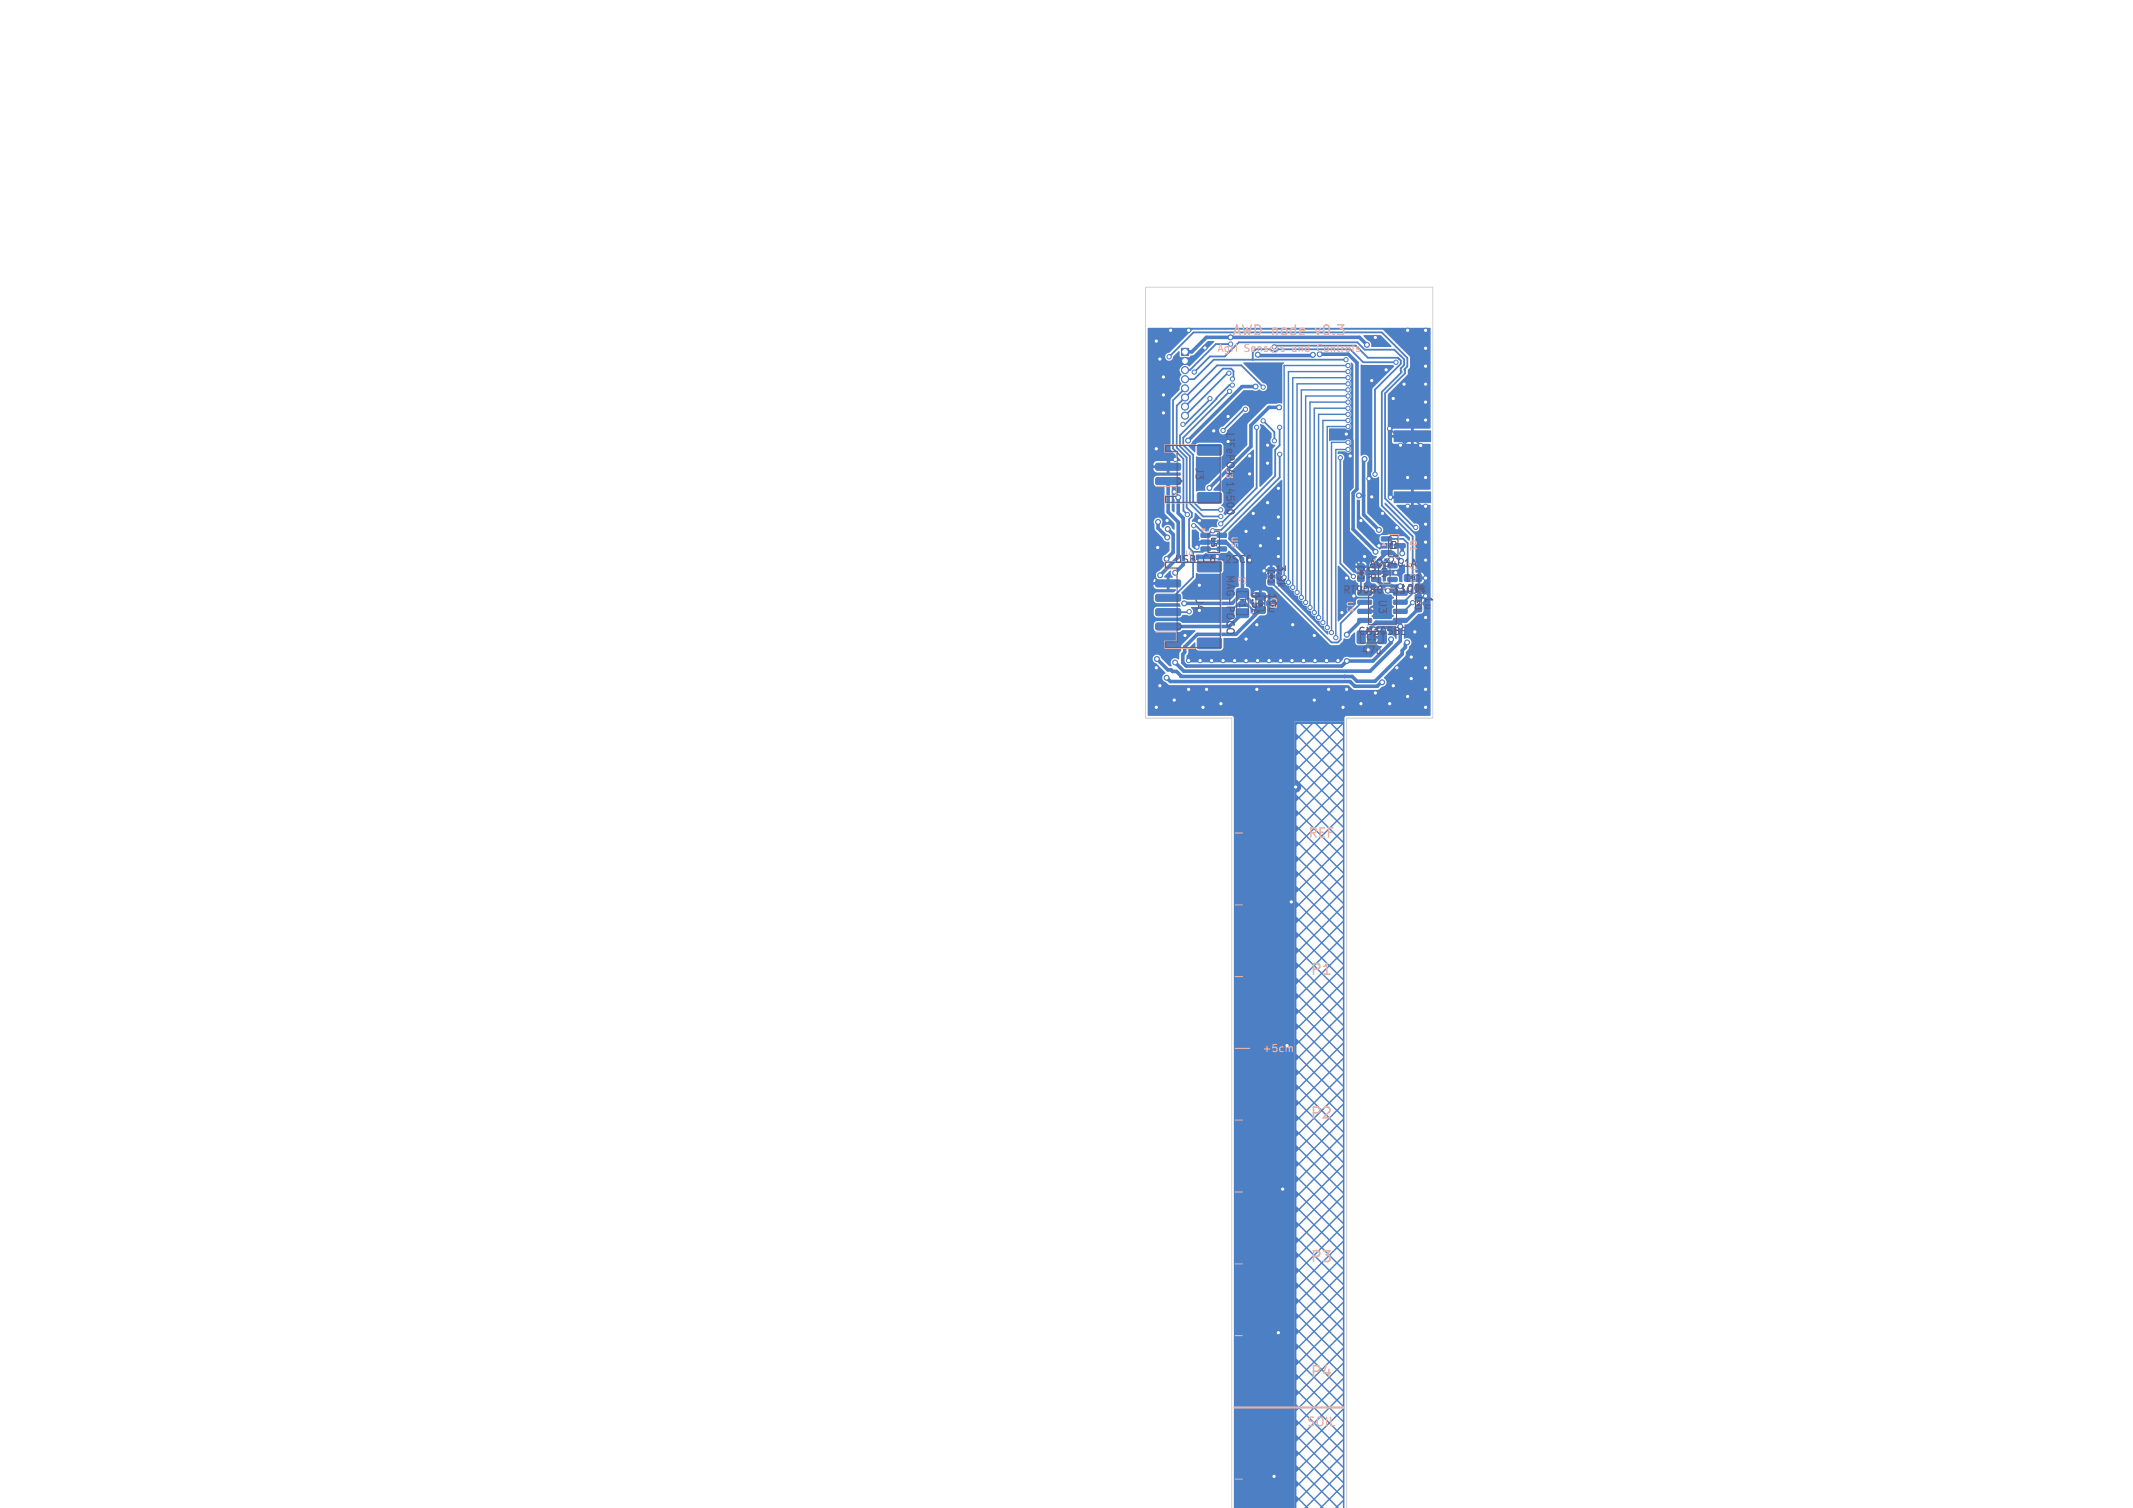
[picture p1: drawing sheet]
<svg xmlns="http://www.w3.org/2000/svg" width="297mm" height="210mm" viewBox="0 0 297 210" stroke-linecap="round" stroke-linejoin="round" font-family="sans-serif">
<defs><g id="words">
<g font-size="2.1" fill="#e8b2a7">
<text x="182.4" y="136.1">P1</text>
<text x="182.4" y="156.1">P2</text>
<text x="182.4" y="176.1">P3</text>
<text x="182.4" y="192.1">P4</text>
</g>
<text font-size="1.9" fill="#fff" x="171.5" y="47">AWD node</text>
<text font-size="1.9" fill="#e8b2a7" x="183.5" y="47">v0.3</text>
<text font-size="1.8" fill="#e8b2a7" x="182" y="116.9">REF</text>
<text font-size="1.7" fill="#e8b2a7" x="181.9" y="198.9">SOIL</text>
<g font-size="1.4" fill="#fff">
<text x="169.4" y="49.2">Agri</text>
<text x="173.3" y="49.2">Sensors</text>
<text x="183.9" y="49.2">Controls</text>
<text x="170.6" y="60.1" transform="rotate(90 170.6 60.1)">LiFePO4</text>
<text x="163.4" y="78.6">USBLC6-2SC6</text>
<text x="166.3" y="83.3" transform="rotate(90 166.3 83.3)">J4</text>
<text x="177.7" y="78.5" transform="rotate(90 177.7 78.5)">3.9k</text>
<text x="186.9" y="82.9">RT9080-33GJ5</text>
<text x="190.6" y="79.1">AO3401A</text>
<text x="194.8" y="82.7">100k</text>
<text x="198.2" y="82.9" transform="rotate(90 198.2 82.9)">1u</text>
<text x="189.5" y="91.3">47u</text>
<text x="175.7" y="146.7">+5cm</text>
</g>
<text font-size="1.4" fill="#e8b2a7" x="180.1" y="49.2">and</text>
<g font-size="1.4" fill="#585d84">
<text x="166.3" y="65" transform="rotate(90 166.3 65)">J3</text>
<text x="170.6" y="67.1" transform="rotate(90 170.6 67.1)">14500</text>
<text x="170.6" y="80" transform="rotate(90 170.6 80)">MAG-POGO</text>
<text x="174.1" y="82.3" transform="rotate(90 174.1 82.3)">0.5A</text>
<text x="176.5" y="82.5" transform="rotate(90 176.5 82.5)">10u</text>
<text x="190.2" y="78.6" transform="rotate(90 190.2 78.6)">0R</text>
<text x="191.8" y="83.4" transform="rotate(90 191.8 83.4)">U3</text>
<text x="189" y="88.6">CN3058E</text>
</g>
<g font-size="1.1" fill="#585d84">
<text x="170.6" y="65.2" transform="rotate(90 170.6 65.2)">J3</text>
<text x="164.7" y="77.7">J4</text>
<text x="172.4" y="83.2" transform="rotate(90 172.4 83.2)">F1</text>
<text x="176.7" y="83.1" transform="rotate(90 176.7 83.1)">C8</text>
<text x="195.9" y="79.5">R1</text>
<text x="190.1" y="89.3">C1</text>
</g>
<g font-size="1.1" fill="#e8b2a7">
<text x="171.3" y="74.6" transform="rotate(90 171.3 74.6)">U5</text>
<text x="196.2" y="75.1" transform="rotate(90 196.2 75.1)">Q1</text>
<text x="172.2" y="81.5">F1</text>
<text x="187.4" y="83.6" transform="rotate(90 187.4 83.6)">U3</text>
</g>
<g font-size="1" fill="#585d84">
<text x="168.5" y="74.7" transform="rotate(90 168.5 74.7)">U5</text>
<text x="193.5" y="75.2" transform="rotate(90 193.5 75.2)">Q1</text>
<text x="192.2" y="78.9" transform="rotate(90 192.2 78.9)">U4</text>
</g>
<text font-size=".7" fill="#585d84" x="175.1" y="83.4" transform="rotate(90 175.1 83.4)">C8</text>
<g font-size=".6" fill="#585d84">
<text x="176.7" y="79.8" transform="rotate(90 176.7 79.8)">R9</text>
<text x="189.2" y="79.3" transform="rotate(90 189.2 79.3)">R8</text>
<text x="196.3" y="80.8">R1</text>
<text x="197.2" y="83.6" transform="rotate(90 197.2 83.6)">C9</text>
</g>
</g></defs>
<g fill="#4d7fc4" stroke="#4d7fc4" stroke-width=".14">
<path d="M194.1 68.5h5.1v1.5h-5.1z"/>
<path d="M194.1 60h5.1v1.5h-5.1z"/>
<path d="M164.5 48.5h1v1h-1z"/>
<path d="M174.9 84.5h1.2l.1 .2v.6l-.2 .2-1.1-.1-.1-.2z"/>
<path d="M174.9 82.6h1.2l.1 .2v.6l-.2 .2-1.1-.1-.1-.2z"/>
<path d="M189.1 83.6h1.8l.1 .5-.1 .1h-1.8v-.2z"/>
<path d="M189.1 84.9l1.8-.1 .1 .5-.1 .1h-1.8v-.1z"/>
<path d="M189.1 86.1h1.8l.1 .5-.1 .1h-1.8v-.1z"/>
<path d="M194 86.1h1.9v.5l-.1 .1h-1.7l-.1-.1z"/>
<path d="M194 84.9l1.9-.1v.5l-.1 .1h-1.7l-.1-.1z"/>
<path d="M194 83.6h1.9v.5l-.1 .1h-1.7l-.1-.2z"/>
<path d="M191.3 82.9h2.4v3.3h-2.4z"/>
<path d="M172.2 84.8h1.5l.2 .2v.9l-.3 .1h-1.3l-.2-.2z"/>
<path d="M172.2 82h1.5l.2 .2v.9l-.3 .1h-1.3l-.2-.2z"/>
<path d="M161 86.8h.2h3l.2 .2v.6l-.2 .2-3.1-.1-.2-.2z"/>
<path d="M161 84.8h.2h3l.2 .2v.6l-.2 .2-3.1-.1-.2-.2z"/>
<path d="M161 82.8h.2h3l.2 .2v.6l-.2 .2-3.1-.1-.2-.2z"/>
<path d="M161 80.8h.2h3l.2 .2v.6l-.2 .2-3.1-.1-.2-.2z"/>
<path d="M166.8 88.9h.2h2.9l.2 .2v1.1l-.2 .2-3-.1-.2-.2z"/>
<path d="M166.8 78.2h.2h2.9l.2 .2v1.1l-.2 .2-3-.1-.2-.2z"/>
<path d="M161 66.6l.2-.1h3l.2 .3v.5l-.2 .2h-3.1l-.2-.2z"/>
<path d="M161 64.6l.2-.1h3l.2 .3v.5l-.2 .2h-3.1l-.2-.2z"/>
<path d="M166.8 68.7l.2-.1h2.9l.2 .3v1l-.2 .2h-3l-.2-.2z"/>
<path d="M166.8 62l.2-.1h2.9l.2 .3v1l-.2 .2h-3l-.2-.2z"/>
<path d="M195.6 80.1h.7v.8h-.7z"/>
<path d="M197.2 80.1h.7v.8h-.7z"/>
<path d="M189.1 80.2h.8v.7h-.8z"/>
<path d="M189.1 78.6h.8v.7h-.8z"/>
<path d="M192.4 74.8h1.3l.1 .5-.1 .1-1.3-.1-.1-.1z"/>
<path d="M192.4 76.7h1.3l.1 .5-.1 .1-1.3-.1-.1-.1z"/>
<path d="M194.2 75.7h1.4l.1 .5-.2 .1h-1.2l-.1-.1z"/>
<path d="M176.6 80.7h.8v.7h-.8z"/>
<path d="M176.6 79.1h.8v.7h-.8z"/>
<path d="M191 79.5h1.2l.1 .5-.2 .1-1.1-.1v-.1z"/>
<path d="M191 80.4h1.2l.1 .5-.2 .1h-1.1v-.1z"/>
<path d="M193.3 80.4h1.2v.5l-.1 .1h-1.1l-.1-.1z"/>
<path d="M197.1 84.4h.8v.8h-.8z"/>
<path d="M197.1 82.8h.8v.8h-.8z"/>
<path d="M167.2 74.3h1.2l.1 .5-.1 .1-1.1-.1-.1-.1z"/>
<path d="M167.2 75.2h1.2l.1 .5-.1 .1h-1.1l-.1-.1z"/>
<path d="M167.2 76.2h1.2l.1 .5-.1 .1-1.1-.1-.1-.1z"/>
<path d="M169.5 76.2h1.2l.1 .5-.1 .1-1.1-.1-.1-.1z"/>
<path d="M169.5 75.2h1.2l.1 .5-.1 .1h-1.1l-.1-.1z"/>
<path d="M169.5 74.3h1.2l.1 .5-.1 .1-1.1-.1-.1-.1z"/>
<path d="M189 87.9h.9l.2 .1v1.4l-.2 .2-.7 .1-.2-.2z"/>
<path d="M192 87.9h.8l.2 .1 .1 1.4-.2 .2-.7 .1-.3-.2z"/>
<circle cx="165" cy="50.3" r=".5"/>
<circle cx="165" cy="51.5" r=".5"/>
<circle cx="165" cy="52.8" r=".5"/>
<circle cx="165" cy="54.1" r=".5"/>
<circle cx="165" cy="55.4" r=".5"/>
<circle cx="165" cy="56.6" r=".5"/>
<circle cx="165" cy="57.9" r=".5"/>
<circle cx="161.5" cy="80.1" r=".35"/>
<circle cx="195.2" cy="77.1" r=".35"/>
<circle cx="195.9" cy="89.5" r=".35"/>
<circle cx="161.1" cy="91.8" r=".35"/>
<circle cx="194" cy="55.5" r=".3"/>
<circle cx="196" cy="46" r=".3"/>
<circle cx="161.5" cy="95.5" r=".3"/>
<circle cx="179.9" cy="92" r=".3"/>
<circle cx="198.5" cy="70.5" r=".3"/>
<circle cx="177.4" cy="205.6" r=".3"/>
<circle cx="194" cy="95.5" r=".3"/>
<circle cx="167.8" cy="48.4" r=".3"/>
<circle cx="187.5" cy="60.4" r=".3"/>
<circle cx="178.6" cy="165.6" r=".3"/>
<circle cx="198.5" cy="80.5" r=".3"/>
<circle cx="175.5" cy="76" r=".3"/>
<circle cx="193.5" cy="98" r=".3"/>
<circle cx="197.8" cy="62" r=".3"/>
<circle cx="174.5" cy="71.5" r=".3"/>
<circle cx="168.7" cy="92" r=".3"/>
<circle cx="198.5" cy="48.5" r=".3"/>
<circle cx="167.5" cy="98.5" r=".3"/>
<circle cx="178" cy="75" r=".3"/>
<circle cx="198.5" cy="98.5" r=".3"/>
<circle cx="163.5" cy="68.5" r=".3"/>
<circle cx="183" cy="88.5" r=".3"/>
<circle cx="192.5" cy="71.5" r=".3"/>
<circle cx="188" cy="63.5" r=".3"/>
<circle cx="165" cy="88.5" r=".3"/>
<circle cx="178.3" cy="92" r=".3"/>
<circle cx="198.5" cy="75.5" r=".3"/>
<circle cx="187.5" cy="96" r=".3"/>
<circle cx="180.4" cy="109.6" r=".3"/>
<circle cx="187" cy="98.5" r=".3"/>
<circle cx="167.1" cy="92" r=".3"/>
<circle cx="163.7" cy="64" r=".3"/>
<circle cx="175" cy="96" r=".3"/>
<circle cx="174" cy="63.5" r=".3"/>
<circle cx="198.5" cy="78" r=".3"/>
<circle cx="186.3" cy="92" r=".3"/>
<circle cx="165.5" cy="46" r=".3"/>
<circle cx="163.5" cy="97.5" r=".3"/>
<circle cx="196.5" cy="94.5" r=".3"/>
<circle cx="193" cy="51.5" r=".3"/>
<circle cx="185" cy="96" r=".3"/>
<circle cx="195.5" cy="53.5" r=".3"/>
<circle cx="167" cy="81.5" r=".3"/>
<circle cx="178" cy="68" r=".3"/>
<circle cx="175.1" cy="92" r=".3"/>
<circle cx="162" cy="52.5" r=".3"/>
<circle cx="174" cy="66" r=".3"/>
<circle cx="198.5" cy="58.5" r=".3"/>
<circle cx="187.5" cy="80.5" r=".3"/>
<circle cx="161.2" cy="76.3" r=".3"/>
<circle cx="190" cy="77.5" r=".3"/>
<circle cx="183" cy="97.5" r=".3"/>
<circle cx="192" cy="76" r=".3"/>
<circle cx="198.5" cy="53.5" r=".3"/>
<circle cx="168" cy="96" r=".3"/>
<circle cx="198.5" cy="86" r=".3"/>
<circle cx="198.5" cy="96" r=".3"/>
<circle cx="178" cy="77.5" r=".3"/>
<circle cx="171" cy="58" r=".3"/>
<circle cx="165.5" cy="92" r=".3"/>
<circle cx="180" cy="87" r=".3"/>
<circle cx="198.5" cy="66.5" r=".3"/>
<circle cx="196" cy="70.5" r=".3"/>
<circle cx="198.5" cy="56" r=".3"/>
<circle cx="191" cy="53" r=".3"/>
<circle cx="175" cy="87" r=".3"/>
<circle cx="170.3" cy="92" r=".3"/>
<circle cx="166.7" cy="76.2" r=".3"/>
<circle cx="196" cy="66.5" r=".3"/>
<circle cx="173.5" cy="92" r=".3"/>
<circle cx="174" cy="78" r=".3"/>
<circle cx="176.7" cy="92" r=".3"/>
<circle cx="191.5" cy="96.5" r=".3"/>
<circle cx="183.1" cy="92" r=".3"/>
<circle cx="198.5" cy="90" r=".3"/>
<circle cx="191.5" cy="47" r=".3"/>
<circle cx="165.5" cy="96" r=".3"/>
<circle cx="167" cy="72.5" r=".3"/>
<circle cx="179.8" cy="125.6" r=".3"/>
<circle cx="161" cy="47.5" r=".3"/>
<circle cx="196.5" cy="91.5" r=".3"/>
<circle cx="169" cy="60" r=".3"/>
<circle cx="198.5" cy="73" r=".3"/>
<circle cx="171.9" cy="92" r=".3"/>
<circle cx="194.3" cy="79.7" r=".3"/>
<circle cx="196" cy="58.5" r=".3"/>
<circle cx="198.5" cy="51" r=".3"/>
<circle cx="176" cy="79.5" r=".3"/>
<circle cx="170" cy="98" r=".3"/>
<circle cx="161" cy="62.5" r=".3"/>
<circle cx="186.8" cy="85.3" r=".3"/>
<circle cx="161" cy="98.5" r=".3"/>
<circle cx="178" cy="72" r=".3"/>
<circle cx="195" cy="62" r=".3"/>
<circle cx="161.5" cy="50" r=".3"/>
<circle cx="194.5" cy="73.5" r=".3"/>
<circle cx="176.5" cy="64.5" r=".3"/>
<circle cx="178" cy="185.6" r=".3"/>
<circle cx="173.5" cy="74" r=".3"/>
<circle cx="197" cy="88" r=".3"/>
<circle cx="194.5" cy="93" r=".3"/>
<circle cx="173.5" cy="89" r=".3"/>
<circle cx="162" cy="55" r=".3"/>
<circle cx="193.6" cy="69.2" r=".3"/>
<circle cx="193.5" cy="59.7" r=".3"/>
<circle cx="176.5" cy="62" r=".3"/>
<circle cx="161" cy="93" r=".3"/>
<circle cx="167" cy="85" r=".3"/>
<circle cx="181.5" cy="92" r=".3"/>
<circle cx="189.5" cy="72.5" r=".3"/>
<circle cx="198.5" cy="93" r=".3"/>
<circle cx="191" cy="69.2" r=".3"/>
<circle cx="196" cy="97" r=".3"/>
<circle cx="184.7" cy="92" r=".3"/>
<circle cx="190.6" cy="66.7" r=".3"/>
<circle cx="162" cy="57.5" r=".3"/>
<circle cx="162.5" cy="72.5" r=".3"/>
<circle cx="176" cy="73.5" r=".3"/>
<circle cx="198.5" cy="46" r=".3"/>
<circle cx="163" cy="46" r=".3"/>
<circle cx="189.5" cy="98" r=".3"/>
<circle cx="176.5" cy="70" r=".3"/>
<circle cx="163.6" cy="79.8" r=".35"/>
<circle cx="164.1" cy="69.3" r=".35"/>
<circle cx="163.6" cy="92.3" r=".35"/>
<circle cx="195" cy="87.3" r=".35"/>
<circle cx="189.2" cy="69" r=".35"/>
<circle cx="192" cy="73.8" r=".35"/>
<circle cx="190" cy="63.9" r=".35"/>
<circle cx="190.3" cy="48" r=".35"/>
<circle cx="193.7" cy="77.9" r=".35"/>
<circle cx="171.4" cy="47.9" r=".3"/>
<circle cx="194.4" cy="50.5" r=".3"/>
<circle cx="187.4" cy="50.1" r=".3"/>
<circle cx="162.6" cy="73.7" r=".35"/>
<circle cx="192.5" cy="95" r=".35"/>
<circle cx="162.4" cy="94.4" r=".35"/>
<circle cx="183.8" cy="49.3" r=".35"/>
<circle cx="162.4" cy="77.8" r=".35"/>
<circle cx="191.5" cy="76.8" r=".35"/>
<circle cx="182.8" cy="49.4" r=".35"/>
<circle cx="175.1" cy="49.4" r=".35"/>
<circle cx="165.4" cy="61.4" r=".35"/>
<circle cx="174.8" cy="53.8" r=".35"/>
<circle cx="168.4" cy="68" r=".35"/>
<circle cx="178.1" cy="56.7" r=".35"/>
<circle cx="188.4" cy="80.3" r=".3"/>
<circle cx="186.6" cy="63.7" r=".3"/>
<circle cx="168.9" cy="73.9" r=".3"/>
<circle cx="178.2" cy="59.5" r=".3"/>
<circle cx="166.2" cy="73.2" r=".3"/>
<circle cx="165.6" cy="85.2" r=".3"/>
<circle cx="165.3" cy="71.7" r=".3"/>
<circle cx="178.2" cy="63.3" r=".3"/>
<circle cx="177.4" cy="61.4" r=".3"/>
<circle cx="175.9" cy="58.6" r=".3"/>
<circle cx="175.9" cy="53.9" r=".3"/>
<circle cx="191.5" cy="66" r=".3"/>
<circle cx="173.4" cy="57" r=".3"/>
<circle cx="170.3" cy="60" r=".3"/>
<circle cx="175" cy="59.5" r=".3"/>
<circle cx="170" cy="73" r=".3"/>
<circle cx="171.2" cy="54.5" r=".3"/>
<circle cx="170" cy="71" r=".3"/>
<circle cx="171.6" cy="53.6" r=".3"/>
<circle cx="170" cy="71.9" r=".3"/>
<circle cx="171.6" cy="52.8" r=".3"/>
<circle cx="171.1" cy="52" r=".3"/>
<circle cx="187.7" cy="50.9" r=".3"/>
<circle cx="187.7" cy="51.7" r=".3"/>
<circle cx="179.4" cy="81.1" r=".3"/>
<circle cx="187.7" cy="52.6" r=".3"/>
<circle cx="180" cy="81.8" r=".3"/>
<circle cx="187.7" cy="53.4" r=".3"/>
<circle cx="180.6" cy="82.5" r=".3"/>
<circle cx="181.2" cy="83.2" r=".3"/>
<circle cx="187.7" cy="54.3" r=".3"/>
<circle cx="181.8" cy="83.9" r=".3"/>
<circle cx="187.7" cy="55.2" r=".3"/>
<circle cx="182.4" cy="84.6" r=".3"/>
<circle cx="187.7" cy="56" r=".3"/>
<circle cx="187.7" cy="56.9" r=".3"/>
<circle cx="183" cy="85.3" r=".3"/>
<circle cx="183.6" cy="86" r=".3"/>
<circle cx="187.7" cy="57.7" r=".3"/>
<circle cx="184.2" cy="86.7" r=".3"/>
<circle cx="187.7" cy="58.6" r=".3"/>
<circle cx="187.7" cy="59.4" r=".3"/>
<circle cx="184.8" cy="87.4" r=".3"/>
<circle cx="187.7" cy="61.6" r=".3"/>
<circle cx="185.4" cy="88.1" r=".3"/>
<circle cx="187.7" cy="62.6" r=".3"/>
<circle cx="186" cy="88.8" r=".3"/>
<circle cx="162.5" cy="74.8" r=".35"/>
<circle cx="187.5" cy="88.4" r=".35"/>
<circle cx="164.9" cy="84" r=".35"/>
<circle cx="187.5" cy="92.1" r=".35"/>
<circle cx="161.3" cy="72.7" r=".35"/>
<circle cx="193.7" cy="89" r=".35"/>
<circle cx="166.3" cy="51.8" r=".3"/>
<circle cx="197.1" cy="73.4" r=".3"/>
<circle cx="162.8" cy="49.7" r=".3"/>
<circle cx="196.7" cy="83.9" r=".3"/>
<circle cx="164.7" cy="59.1" r=".3"/>
<circle cx="168.5" cy="55.5" r=".3"/>
</g>
<g fill="none" stroke="#4d7fc4" stroke-width=".5">
<path d="M174.8 53.8h-1.8l-7.6 7.6M175.3 49.5h7.4M178.1 56.7h-1.4l-2.5 2.5v3l-5.8 5.8M183.8 49.3h3.9l1.2 1.2v17.6l-.5 .5v5.1l3.1 3.1M190.3 48l-1-1h-21.3l-2 2h-1M161.3 72.7v.9l1.2 1.2M162.6 73.7l.8 .7v2.5l-1 .9M162.7 67v4.3l1.4 1.4v4.9l-2.6 2.5M164.1 69.3v2.2l.7 .7v6.4l-1.2 1.2M170.1 75.5h.6l2.3 2.3v4.8M189.2 69h.7M190 63.9l-.1 .2v7.6l2.1 2.1"/>
<path d="M194.9 76l.3 .3v.8M195.1 78.1l-1.2-1.1h-.8l-1.5 1.4M162.4 94.4l.6 .5h25l.6 .7h3.2l.6-.7 .1 .1M173 85.4l-1.8 1.9h-8.5M173 82.6l2.4 2.4-3.3 3.3h-5.4l-1.7 1.8v.7l-.3 .3v1.2l.5 .5h21.6l.7-.7h3.7l2.5-2.6v-.5M173 82.6l-1.4 1.4h-6.7M187.2 92.4h.1M187.2 94.2h.1M190 86.4h-.5l-2 2M191.6 80.7l1 .9M195 86.4l-.3 .2h-3.1l-2.1 2.2M195 86.4v2.9l-4.2 4.2h-26l-1.2-1.2"/>
<path d="M195.9 89.5l-.2 .2v.4l-.5 .5v.5l-3.7 3.8h-2.6l-.6-.7h-23.9l-.6-.7h-.5l-.2-.2h-.5l-1.5-1.5M197.5 84.8l-1.6 1.6h-.9"/>
</g>
<g fill="none" stroke="#4d7fc4" stroke-width=".25">
<path d="M162.8 49.7l3.4-3.4h26.2l3.6 3.5v1.2l-.4 .4v.6l-2.7 2.8v14.6l4 4h.2M165 54.1l-1.7 1.6v6.8l1.5 1.4v7.2l.5 .6M165.1 50.3l-2.3 2.2v12.3l-.1 .2M166.3 51.8l2.2-2.2h2l2-1.9h16.5l1 1h4.2l1.3 1.3v.8l-.5 .5 .1 .5-2.7 2.8v15.8l4.3 4.3v7.9l-1.3 1.3h-.4M167.8 48.4l-1.8 1.9h-1M168.5 55.5v.1l-3.5 3.5h-.3M169.3 47.9l-3.6 3.6h-.7M171.1 52h-.2l-5.9 5.9M171.2 54.5l-6.4 6.5v1l1.3 1.3v6.6l1.2 1.1h2.7M171.6 53.6h-.4l-6.9 7v1.6l1.4 1.3v6.6l1.8 1.8h2.5M171.6 52.8l.1-.2v-.9l-.3-.4h-1.1l-5.3 5.3M173.4 57h-.1l-3 3"/>
<path d="M174.4 49.1v1M174.4 50.1h.1M175 59.5v8.5l-5 5M175.9 53.9l-3-3h-3.4l-5.6 5.6v5.8l1.3 1.4v7l.8 .7v.5l-.4 .4v4l.5 .6M175.9 58.6l1.5 1.6v1.2M177.6 48.1h11.2l1.7 1.7h4.1l.5 .4v.5l-3.6 3.6v11.7M178 48.6h10l1.8 1.9h4.6M178.2 59.5v2.5l-.6 .6v3.7l-7.6 7.5h-1l-.1 .1M187.4 50.1h-18.4l-2.7 2.7h-1.3M193.5 59.7l2.1 2.1M194.8 50h.1M195 49.5h.1"/>
<path d="M161.2 76.3l-.4 .3v3.9l.8 .8h1.1M162.8 64h.9M166.1 76.9v3.5l-2.9 2.9h-.5M167.9 75.5h-.5l-.7 .7M170.1 76.5h-2.2l-.4 .4h-1.4M177 79.4l-1.5 1.5v2.2l1.1 1v7.9M178.2 63.3v3.2l-8.1 8.1h-2.2l-1.4-1.4h-.3M186.6 63.7v14.8l1.8 1.8M187.5 60.5l.9 .8v6.6l-.6 .5v8.9l2.5 2.5M190.6 79.8v1.2l1.5 1.5M190.6 66.7l.4 .3v2.2M191.6 79.8h2.7"/>
<path d="M193.1 75.1h2.3l.6 .6v4.7l-.1 .1M193.6 69.2l3.1 .1M193.8 69.2h.1M196.7 69.3l1.1 1.1v9.9l-.2 .2v2.7h-.1M197.8 62l-1.1-1.1v-.1l-2.9 2.8v5.7M165.6 85.2l-2.9 .1M177 81.1l8.4 8.4h.9l.4-.4v-2.3l2.9-2.9h.4M188.9 83.2l-2.1 2.1M189.5 80.6v1.5M192.5 88.8l-1.3 1.2h-2.9l-2 2h-20.8M192.5 82.5v2h-1.5l-.7 .6h-.3M196.7 83.9l-1.2 1.2h-.5"/>
</g>
<g fill="none" stroke="#4d7fc4" stroke-width=".2">
<path d="M187.7 50.9h-8.9v29.5M187.7 51.8h-8.3v29.3M187.7 52.6h-7.7v29.2M187.7 53.5h-7.1v29M187.7 54.3h-6.5v28.9M187.7 55.2h-5.9v28.7M187.7 56h-5.3v28.6M187.7 56.9h-4.7v28.4M187.7 57.7h-4.1v28.3M187.7 58.6h-3.5v28.1M187.7 59.4h-2.9v28M187.7 61.6h-2.3v26.5"/>
<path d="M187.7 62.6h-1.7v26.2"/>
</g>
<g fill="#4d7fc4">
<path d="M180.2 100.5h7v.3h-1.7l.7 .6 .6-.6h.4v1.5h-.2v-1.4l-.7 .7h-.3l-.7-.8h-1.9l.6 .6 .7-.6h.2l-.7 .8h-.3l-.8-.8h-1.8l.6 .6 .6-.6h.3l-.7 .8h-.3l-.8-.8h-.3l-.2 .2v1.2l.4 .3 .9-.9h.3l.9 .9 .9-.9h.3l.9 .9 .9-.9h.3l.7 .7h.2v.2h-.2l-.8-.8-1 .9h-.2l-1-.9-.9 .9h-.3l-.9-.9-.9 .9 .9 1 .9-1h.3l.9 1 1-1h.2l1 1 .8-.9v-.2h.2v1.9h-.2v-1.4l-.7 .7h-.3l-.9-.9-.9 .9h-.3l-.9-.9-.9 .9h-.3l-.9-.9-.4 .3v1.2l.4 .3 .9-.9h.3l.9 .9 .9-.9h.3l.9 .9 .9-.9h.3l.7 .7h.2v.3h-.2l-.8-.9-1 1h-.2l-1-1-.9 1h-.3l-.9-1-.9 1 .9 .9 .9-.9h.3l.9 .9 1-.9h.2l1 .9 .8-.8v-.2h.2v1.8h-.2v-1.4l-.7 .7h-.3l-.9-.9-.9 .9h-.3l-.9-.9-.9 .9h-.3l-.9-.9-.4 .3v1.2l.4 .3 .9-.9h.3l.9 .9 .9-.9h.3l.9 .9 .9-.9h.3l.7 .7h.2v.3h-.2l-.8-.8-1 .9h-.2l-1-.9-.9 .9h-.3l-.9-.9-.9 .9 .9 .9 .9-.9h.3l.9 .9 1-.9h.2l1 .9 .8-.8v-.2h.2v1.8h-.2v-1.3l-.7 .6h-.3l-.9-.9-.9 .9h-.3l-.9-.9-.9 .9h-.3l-.9-.9-.4 .4v1.1l.4 .4 .9-1h.3l.9 1 .9-1h.3l.9 1 .9-1h.3l.7 .7h.2v.3h-.2l-.8-.8-1 .9h-.2l-1-.9-.9 .9h-.3l-.9-.9-.9 .9 .9 .9 .9-.9h.3l.9 .9 1-.9h.2l1 .9 .8-.8v-.2h.2v1.9h-.2v-1.4l-.7 .7h-.3l-.9-1-.9 1h-.3l-.9-1-.9 1h-.3l-.6-.6a.78 .78 0 0 1-.7 .9v.3l.4 .3 .9-.9h.3l.9 .9 .9-.9h.3l.9 .9 .9-.9h.3l.7 .7h.2v.2h-.2l-.8-.8-1 .9h-.2l-1-.9-.9 .9h-.3l-.9-.9-.9 .9 .9 1 .9-1h.3l.9 1 1-1h.2l1 1 .8-.9v-.2h.2v1.9h-.2v-1.4l-.7 .7h-.3l-.9-.9-.9 .9h-.3l-.9-.9-.9 .9h-.3l-.9-.9-.4 .3v1.2l.4 .3 .9-.9h.3l.9 .9 .9-.9h.3l.9 .9 .9-.9h.3l.7 .7h.2v.3h-.2l-.8-.9-1 1h-.2l-1-1-.9 1h-.3l-.9-1-.9 1 .9 .9 .9-.9h.3l.9 .9 1-.9h.2l1 .9 .8-.8v-.2h.2v1.8h-.2v-1.4l-.7 .7h-.3l-.9-.9-.9 .9h-.3l-.9-.9-.9 .9h-.3l-.9-.9-.4 .3v1.2l.4 .3 .9-.9h.3l.9 .9 .9-.9h.3l.9 .9 .9-.9h.3l.7 .7h.2v.3h-.2l-.8-.8-1 .9h-.2l-1-.9-.9 .9h-.3l-.9-.9-.9 .9 .9 .9 .9-.9h.3l.9 .9 1-.9h.2l1 .9 .8-.8v-.2h.2v1.8h-.2v-1.3l-.7 .6h-.3l-.9-.9-.9 .9h-.3l-.9-.9-.9 .9h-.3l-.9-.9-.4 .4v1.1l.4 .4 .9-1h.3l.9 1 .9-1h.3l.9 1 .9-1h.3l.7 .7h.2v.3h-.2l-.8-.8-1 .9h-.2l-1-.9-.9 .9h-.3l-.9-.9-.9 .9 .9 .9 .9-.9h.3l.9 .9 1-.9h.2l1 .9 .8-.8v-.2h.2v1.8h-.2v-1.3l-.7 .7h-.3l-.9-1-.9 1h-.3l-.9-1-.9 1h-.3l-.9-1-.4 .4v1.1l.4 .4 .9-.9h.3l.9 .9 .9-.9h.3l.9 .9 .9-.9h.3l.7 .6h.2v.3h-.2l-.8-.8-1 .9h-.2l-1-.9-.9 .9h-.3l-.9-.9-.9 .9 .9 .9 .9-.9h.3l.9 .9 1-.9h.2l1 .9 .8-.8v-.2h.2v1.9h-.2v-1.4l-.7 .7h-.3l-.9-.9-.9 .9h-.3l-.9-.9-.9 .9h-.3l-.9-.9-.4 .3v1.2l.4 .3 .9-.9h.3l.9 .9 .9-.9h.3l.9 .9 .9-.9h.3l.7 .7h.2v.2h-.2l-.8-.8-1 .9h-.2l-1-.9-.9 .9h-.3l-.9-.9-.9 .9 .9 1 .9-1h.3l.9 1 1-1h.2l1 1 .8-.9v-.2h.2v1.9h-.2v-1.4l-.7 .7h-.3l-.9-.9-.9 .9h-.3l-.9-.9-.9 .9h-.3l-.9-.9-.4 .3v1.2l.4 .3 .9-.9h.3l.9 .9 .9-.9h.3l.9 .9 .9-.9h.3l.7 .7h.2v.3h-.2l-.8-.9-1 1h-.2l-1-1-.9 1h-.3l-.9-1-.9 1 .9 .9 .9-.9h.3l.9 .9 1-.9h.2l1 .9 .8-.8v-.2h.2v1.8h-.2v-1.4l-.7 .7h-.3l-.9-.9-.9 .9h-.3l-.9-.9-.9 .9h-.3l-.9-.9-.4 .3v1.2l.4 .3 .9-.9h.3l.9 .9 .9-.9h.3l.9 .9 .9-.9h.3l.7 .7h.2v.3h-.2l-.8-.8-1 .9h-.2l-1-.9-.9 .9h-.3l-.9-.9-.9 .9 .9 .9 .9-.9h.3l.9 .9 1-.9h.2l1 .9 .8-.8v-.2h.2v1.8h-.2v-1.3l-.7 .7h-.3l-.9-1-.9 1h-.3l-.9-1-.9 1h-.3l-.9-1-.4 .4v1.1l.4 .4 .9-.9h.3l.9 .9 .9-.9h.3l.9 .9 .9-.9h.3l.7 .6h.2v.3h-.2l-.8-.8-1 .9h-.2l-1-.9-.9 .9h-.3l-.9-.9-.9 .9 .9 .9 .9-.9h.3l.9 .9 1-.9h.2l1 .9 .8-.8v-.2h.2v1.9h-.2v-1.4l-.7 .7h-.3l-.9-.9-.9 .9h-.3l-.9-.9-.9 .9h-.3l-.9-.9-.4 .3v1.2l.4 .3 .9-.9h.3l.9 .9 .9-.9h.3l.9 .9 .9-.9h.3l.7 .7h.2v.2h-.2l-.8-.8-1 .9h-.2l-1-.9-.9 .9h-.3l-.9-.9-.9 .9 .9 1 .9-1h.3l.9 1 1-1h.2l1 1 .8-.9v-.2h.2v1.9h-.2v-1.4l-.7 .7h-.3l-.9-.9-.9 .9h-.3l-.9-.9-.9 .9h-.3l-.9-.9-.4 .3v1.2l.4 .3 .9-.9h.3l.9 .9 .9-.9h.3l.9 .9 .9-.9h.3l.7 .7h.2v.3h-.2l-.8-.9-1 1h-.2l-1-1-.9 1h-.3l-.9-1-.9 1 .9 .9 .9-.9h.3l.9 .9 1-.9h.2l1 .9 .8-.8v-.2h.2v1.8h-.2v-1.4l-.7 .7h-.3l-.9-.9-.9 .9h-.3l-.9-.9-.9 .9h-.3l-.9-.9-.4 .3v1.2l.4 .3 .9-.9h.3l.9 .9 .9-.9h.3l.9 .9 .9-.9h.3l.7 .7h.2v.3h-.2l-.8-.8-1 .9h-.2l-1-.9-.9 .9h-.3l-.9-.9-.9 .9 .9 .9 .9-.9h.3l.9 .9 1-.9h.2l1 .9 .8-.8v-.2h.2v1.8h-.2v-1.3l-.7 .6h-.3l-.9-.9-.9 .9h-.3l-.9-.9-.9 .9h-.3l-.9-.9-.4 .4v1.1l.4 .4 .9-1h.3l.9 1 .9-1h.3l.9 1 .9-1h.3l.7 .7h.2v.3h-.2l-.8-.8-1 .9h-.2l-1-.9-.9 .9h-.3l-.9-.9-.9 .9 .9 .9 .9-.9h.3l.9 .9 1-.9h.2l1 .9 .8-.8v-.2h.2v1.8h-.2v-1.3l-.7 .7h-.3l-.9-1-.9 1h-.3l-.9-1-.9 1h-.3l-.9-1-.4 .4v1.2l.4 .3 .9-.9h.3l.9 .9 .9-.9h.3l.9 .9 .9-.9h.3l.7 .6h.2v.3h-.2l-.8-.8-1 .9h-.2l-1-.9-.9 .9h-.3l-.9-.9-.9 .9 .9 .9 .9-.9h.3l.9 .9 1-.9h.2l1 .9 .8-.8v-.2h.2v1.9h-.2v-1.4l-.7 .7h-.3l-.9-.9-.9 .9h-.3l-.9-.9-.9 .9h-.3l-.9-.9-.4 .3v1.2l.4 .3 .9-.9h.3l.9 .9 .9-.9h.3l.9 .9 .9-.9h.3l.7 .7h.2v.3h-.2l-.8-.9-1 .9h-.2l-1-.9-.9 .9h-.3l-.9-.9-.9 .9 .9 1 .9-1h.3l.9 1 1-1h.2l1 1 .8-.9v-.1h.2v1.8h-.2v-1.4l-.7 .7h-.3l-.9-.9-.9 .9h-.3l-.9-.9-.9 .9h-.3l-.9-.9-.4 .3v1.2l.4 .3 .9-.9h.3l.9 .9 .9-.9h.3l.9 .9 .9-.9h.3l.7 .7h.2v.3h-.2l-.8-.8-1 .9h-.2l-1-.9-.9 .9h-.3l-.9-.9-.9 .9 .9 .9 .9-.9h.3l.9 .9 1-.9h.2l1 .9 .8-.8v-.2h.2v1.8h-.2v-1.3l-.7 .6h-.3l-.9-.9-.9 .9h-.3l-.9-.9-.9 .9h-.3l-.9-.9-.4 .3v1.2l.4 .4 .9-1h.3l.9 1 .9-1h.3l.9 1 .9-1h.3l.7 .7h.2v.3h-.2l-.8-.8-1 .9h-.2l-1-.9-.9 .9h-.3l-.9-.9-.9 .9 .9 .9 .9-.9h.3l.9 .9 1-.9h.2l1 .9 .8-.8v-.2h.2v1.8h-.2v-1.3l-.7 .7h-.3l-.9-1-.9 1h-.3l-.9-1-.9 1h-.3l-.9-1-.4 .4v1.1l.4 .4 .9-.9h.3l.9 .9 .9-.9h.3l.9 .9 .9-.9h.3l.7 .6h.2v.3h-.2l-.8-.8-1 .9h-.2l-1-.9-.9 .9h-.3l-.9-.9-.9 .9 .9 .9 .9-.9h.3l.9 .9 1-.9h.2l1 .9 .8-.8v-.2h.2v1.9h-.2v-1.4l-.7 .7h-.3l-.9-.9-.9 .9h-.3l-.9-.9-.9 .9h-.3l-.9-.9-.4 .3v1.2l.4 .3 .9-.9h.3l.9 .9 .9-.9h.3l.9 .9 .9-.9h.3l.7 .7h.2v.2h-.2l-.8-.8-1 .9h-.2l-1-.9-.9 .9h-.3l-.9-.9-.9 .9 .9 1 .9-1h.3l.9 1 1-1h.2l1 1 .8-.9v-.2h.2v1.9h-.2v-1.4l-.7 .7h-.3l-.9-.9-.9 .9h-.3l-.9-.9-.9 .9h-.3l-.9-.9-.4 .3v1.2l.4 .3 .9-.9h.3l.9 .9 .9-.9h.3l.9 .9 .9-.9h.3l.7 .7h.2v.3h-.2l-.8-.9-1 1h-.2l-1-1-.9 1h-.3l-.9-1-.9 1 .9 .9 .9-.9h.3l.9 .9 1-.9h.2l1 .9 .8-.8v-.2h.2v1.8h-.2v-1.4l-.7 .7h-.3l-.9-.9-.9 .9h-.3l-.9-.9-.9 .9h-.3l-.9-.9-.4 .3v1.2l.4 .3 .9-.9h.3l.9 .9 .9-.9h.3l.9 .9 .9-.9h.3l.7 .7h.2v.3h-.2l-.8-.8-1 .9h-.2l-1-.9-.9 .9h-.3l-.9-.9-.9 .9 .9 .9 .9-.9h.3l.9 .9 1-.9h.2l1 .9 .8-.8v-.2h.2v1.8h-.2v-1.3l-.7 .6h-.3l-.9-.9-.9 .9h-.3l-.9-.9-.9 .9h-.3l-.9-.9-.4 .4v1.1l.4 .4 .9-1h.3l.9 1 .9-1h.3l.9 1 .9-1h.3l.7 .7h.2v.3h-.2l-.8-.8-1 .9h-.2l-1-.9-.9 .9h-.3l-.9-.9-.9 .9 .9 .9 .9-.9h.3l.9 .9 1-.9h.2l1 .9 .8-.8v-.2h.2v1.9h-.2v-1.4l-.7 .7h-.3l-.9-1-.9 1h-.3l-.9-1-.9 1h-.3l-.9-1-.4 .4v1.2l.4 .3 .9-.9h.3l.9 .9 .9-.9h.3l.9 .9 .9-.9h.3l.7 .7h.2v.2h-.2l-.8-.8-1 .9h-.2l-1-.9-.9 .9h-.3l-.9-.9-.9 .9 .9 1 .9-1h.3l.9 1 1-1h.2l1 1 .8-.9v-.2h.2v1.9h-.2v-1.4l-.7 .7h-.3l-.9-.9-.9 .9h-.3l-.9-.9-.9 .9h-.3l-.9-.9-.4 .3v1.2l.4 .3 .9-.9h.3l.9 .9 .9-.9h.3l.9 .9 .9-.9h.3l.7 .7h.2v.3h-.2l-.8-.9-1 1h-.2l-1-1-.9 1h-.3l-.9-1-.9 1 .9 .9 .9-.9h.3l.9 .9 1-.9h.2l1 .9 .8-.8v-.2h.2v1.8h-.2v-1.4l-.7 .7h-.3l-.9-.9-.9 .9h-.3l-.9-.9-.9 .9h-.3l-.9-.9-.4 .3v1.2l.4 .3 .9-.9h.3l.9 .9 .9-.9h.3l.9 .9 .9-.9h.3l.7 .7h.2v.3h-.2l-.8-.8-1 .9h-.2l-1-.9-.9 .9h-.3l-.9-.9-.9 .9 .9 .9 .9-.9h.3l.9 .9 1-.9h.2l1 .9 .8-.8v-.2h.2v1.8h-.2v-1.3l-.7 .6h-.3l-.9-.9-.9 .9h-.3l-.9-.9-.9 .9h-.3l-.9-.9-.4 .4v1.1l.4 .4 .9-1h.3l.9 1 .9-1h.3l.9 1 .9-1h.3l.7 .7h.2v.3h-.2l-.8-.8-1 .9h-.2l-1-.9-.9 .9h-.3l-.9-.9-.9 .9 .9 .9 .9-.9h.3l.9 .9 1-.9h.2l1 .9 .8-.8v-.2h.2v1.8h-.2v-1.3l-.7 .7h-.3l-.9-1-.9 1h-.3l-.9-1-.9 1h-.3l-.9-1-.4 .4v1.1l.4 .4 .9-.9h.3l.9 .9 .9-.9h.3l.9 .9 .9-.9h.3l.7 .6h.2v.3h-.2l-.8-.8-1 .9h-.2l-1-.9-.9 .9h-.3l-.9-.9-.9 .9 .9 .9 .9-.9h.3l.9 .9 1-.9h.2l1 .9 .8-.8v-.2h.2v1.9h-.2v-1.4l-.7 .7h-.3l-.9-.9-.9 .9h-.3l-.9-.9-.9 .9h-.3l-.9-.9-.4 .3v1.2l.4 .3 .9-.9h.3l.9 .9 .9-.9h.3l.9 .9 .9-.9h.3l.7 .7h.2v.2h-.2l-.8-.8-1 .9h-.2l-1-.9-.9 .9h-.3l-.9-.9-.9 .9 .9 1 .9-1h.3l.9 1 1-1h.2l1 1 .8-.9v-.2h.2v1.9h-.2v-1.4l-.7 .7h-.3l-.9-.9-.9 .9h-.3l-.9-.9-.9 .9h-.3l-.9-.9-.4 .3v1.2l.4 .3 .9-.9h.3l.9 .9 .9-.9h.3l.9 .9 .9-.9h.3l.7 .7h.2v.3h-.2l-.8-.9-1 1h-.2l-1-1-.9 1h-.3l-.9-1-.9 1 .9 .9 .9-.9h.3l.9 .9 1-.9h.2l1 .9 .8-.8v-.2h.2v1.8h-.2v-1.4l-.7 .7h-.3l-.9-.9-.9 .9h-.3l-.9-.9-.9 .9h-.3l-.9-.9-.4 .3v1.2l.4 .3 .9-.9h.3l.9 .9 .9-.9h.3l.9 .9 .9-.9h.3l.7 .7h.2v.3h-.2l-.8-.8-1 .9h-.2l-1-.9-.9 .9h-.3l-.9-.9-.9 .9 .9 .9 .9-.9h.3l.9 .9 1-.9h.2l1 .9 .8-.8v-.2h.2v1.8h-.2v-1.3l-.7 .7h-.3l-.9-1-.9 1h-.3l-.9-1-.9 1h-.3l-.9-1-.4 .4v1.1l.4 .4 .9-.9h.3l.9 .9 .9-.9h.3l.9 .9 .9-.9h.3l.7 .6h.2v.3h-.2l-.8-.8-1 .9h-.2l-1-.9-.9 .9h-.3l-.9-.9-.9 .9 .9 .9 .9-.9h.3l.9 .9 1-.9h.2l1 .9 .8-.8v-.2h.2v1.9h-.2v-1.4l-.7 .7h-.3l-.9-.9-.9 .9h-.3l-.9-.9-.9 .9h-.3l-.9-.9-.4 .3v1.2l.4 .3 .9-.9h.3l.9 .9 .9-.9h.3l.9 .9 .9-.9h.3l.7 .7h.2v.2h-.2l-.8-.8-1 .9h-.2l-1-.9-.9 .9h-.3l-.9-.9-.9 .9 .9 1 .9-1h.3l.9 1 1-1h.2l1 1 .8-.9v-.2h.2v1.9h-.2v-1.4l-.7 .7h-.3l-.9-.9-.9 .9h-.3l-.9-.9-.9 .9h-.3l-.9-.9-.4 .3v1.2l.4 .3 .9-.9h.3l.9 .9 .9-.9h.3l.9 .9 .9-.9h.3l.7 .7h.2v.3h-.2l-.8-.9-1 1h-.2l-1-1-.9 1h-.3l-.9-1-.9 1 .9 .9 .9-.9h.3l.9 .9 1-.9h.2l1 .9 .8-.8v-.2h.2v1.8h-.2v-1.4l-.7 .7h-.3l-.9-.9-.9 .9h-.3l-.9-.9-.9 .9h-.3l-.9-.9-.4 .3v1.2l.4 .3 .9-.9h.3l.9 .9 .9-.9h.3l.9 .9 .9-.9h.3l.7 .7h.2v.3h-.2l-.8-.8-1 .9h-.2l-1-.9-.9 .9h-.3l-.9-.9-.9 .9 .9 .9 .9-.9h.3l.9 .9 1-.9h.2l1 .9 .8-.8v-.2h.2v1.8h-.2v-1.3l-.7 .6h-.3l-.9-.9-.9 .9h-.3l-.9-.9-.9 .9h-.3l-.9-.9-.4 .4v1.1l.4 .4 .9-1h.3l.9 1 .9-1h.3l.9 1 .9-1h.3l.7 .7h.2v.3h-.2l-.8-.8-1 .9h-.2l-1-.9-.9 .9h-.3l-.9-.9-.9 .9 .9 .9 .9-.9h.3l.9 .9 1-.9h.2l1 .9 .8-.8v-.2h.2v1.8h-.2v-1.3l-.7 .7h-.3l-.9-1-.9 1h-.3l-.9-1-.9 1h-.3l-.9-1-.4 .4v1.2l.4 .3 .9-.9h.3l.9 .9 .9-.9h.3l.9 .9 .9-.9h.3l.7 .6h.2v.3h-.2l-.8-.8-1 .9h-.2l-1-.9-.9 .9h-.3l-.9-.9-.9 .9 .9 .9 .9-.9h.3l.9 .9 1-.9h.2l1 .9 .8-.8v-.2h.2v1.9h-.2v-1.4l-.7 .7h-.3l-.9-.9-.9 .9h-.3l-.9-.9-.9 .9h-.3l-.9-.9-.4 .3v1.2l.4 .3 .9-.9h.3l.9 .9 .9-.9h.3l.9 .9 .9-.9h.3l.7 .7h.2v.3h-.2l-.8-.9-1 .9h-.2l-1-.9-.9 .9h-.3l-.9-.9-.9 .9 .9 1 .9-1h.3l.9 1 1-1h.2l1 1 .8-.9v-.1h.2v1.8h-.2v-1.4l-.7 .7h-.3l-.9-.9-.9 .9h-.3l-.9-.9-.9 .9h-.3l-.9-.9-.4 .3v1.2l.4 .3 .9-.9h.3l.9 .9 .9-.9h.3l.9 .9 .9-.9h.3l.7 .7h.2v.3h-.2l-.8-.8-1 .9h-.2l-1-.9-.9 .9h-.3l-.9-.9-.9 .9 .9 .9 .9-.9h.3l.9 .9 1-.9h.2l1 .9 .8-.8v-.2h.2v1.8h-.2v-1.3l-.7 .6h-.3l-.9-.9-.9 .9h-.3l-.9-.9-.9 .9h-.3l-.9-.9-.4 .3v1.2l.4 .4 .9-1h.3l.9 1 .9-1h.3l.9 1 .9-1h.3l.7 .7h.2v.3h-.2l-.8-.8-1 .9h-.2l-1-.9-.9 .9h-.3l-.9-.9-.9 .9 .9 .9 .9-.9h.3l.9 .9 1-.9h.2l1 .9 .8-.8v-.2h.2v1.8h-.2v-1.3l-.7 .7h-.3l-.9-1-.9 1h-.3l-.9-1-.9 1h-.3l-.9-1-.4 .4v1.1l.4 .4 .9-.9h.3l.9 .9 .9-.9h.3l.9 .9 .9-.9h.3l.7 .6h.2v.3h-.2l-.8-.8-1 .9h-.2l-1-.9-.9 .9h-.3l-.9-.9-.9 .9 .9 .9 .9-.9h.3l.9 .9 1-.9h.2l1 .9 .8-.8v-.2h.2v1.9h-.2v-1.4l-.7 .7h-.3l-.9-.9-.9 .9h-.3l-.9-.9-.9 .9h-.3l-.9-.9-.4 .3v1.2l.4 .3 .9-.9h.3l.9 .9 .9-.9h.3l.9 .9 .9-.9h.3l.7 .7h.2v.2h-.2l-.8-.8-1 .9h-.2l-1-.9-.9 .9h-.3l-.9-.9-.9 .9 .9 1 .9-1h.3l.9 1 1-1h.2l1 1 .8-.9v-.2h.2v1.9h-.2v-1.4l-.7 .7h-.3l-.9-.9-.9 .9h-.3l-.9-.9-.9 .9h-.3l-.9-.9-.4 .3v1.2l.4 .3 .9-.9h.3l.9 .9 .9-.9h.3l.9 .9 .9-.9h.3l.7 .7h.2v.3h-.2l-.8-.9-1 1h-.2l-1-1-.9 1h-.3l-.9-1-.9 1 .9 .9 .9-.9h.3l.9 .9 1-.9h.2l1 .9 .8-.8v-.2h.2v1.8h-.2v-1.4l-.7 .7h-.3l-.9-.9-.9 .9h-.3l-.9-.9-.9 .9h-.3l-.9-.9-.4 .3v1.2l.4 .3 .9-.9h.3l.9 .9 .9-.9h.3l.9 .9 .9-.9h.3l.7 .7h.2v.3h-.2l-.8-.8-1 .9h-.2l-1-.9-.9 .9h-.3l-.9-.9-.9 .9 .9 .9 .9-.9h.3l.9 .9 1-.9h.2l1 .9 .8-.8v-.2h.2v1.8h-.2v-1.3l-.7 .6h-.3l-.9-.9-.9 .9h-.3l-.9-.9-.9 .9h-.3l-.9-.9-.4 .4v1.1l.4 .4 .9-1h.3l.9 1 .9-1h.3l.9 1 .9-1h.3l.7 .7h.2v.3h-.2l-.8-.8-1 .9h-.2l-1-.9-.9 .9h-.3l-.9-.9-.9 .9 .9 .9 .9-.9h.3l.9 .9 1-.9h.2l1 .9 .8-.8v-.2h.2v1.9h-.2v-1.4l-.7 .7h-.3l-.9-1-.9 1h-.3l-.9-1-.9 1h-.3l-.9-1-.4 .4v1.2l.4 .3 .9-.9h.3l.9 .9 .9-.9h.3l.9 .9 .9-.9h.3l.7 .7h.2v.2h-.2l-.8-.8-1 .9h-.2l-1-.9-.9 .9h-.3l-.9-.9-.9 .9 .9 1 .9-1h.3l.9 1 1-1h.2l1 1 .8-.9v-.2h.2v1.9h-.2v-1.4l-.7 .7h-.3l-.9-.9-.9 .9h-.3l-.9-.9-.9 .9h-.3l-.9-.9-.4 .3v1.2l.4 .3 .9-.9h.3l.9 .9 .9-.9h.3l.9 .9 .9-.9h.3l.7 .7h.2v.3h-.2l-.8-.9-1 1h-.2l-1-1-.9 1h-.3l-.9-1-.9 1 .9 .9 .9-.9h.3l.9 .9 1-.9h.2l1 .9 .8-.8v-.2h.2v1.8h-.2v-1.4l-.7 .7h-.3l-.9-.9-.9 .9h-.3l-.9-.9-.9 .9h-.3l-.9-.9-.4 .3v1.2l.4 .3 .9-.9h.3l.9 .9 .9-.9h.3l.9 .9 .9-.9h.3l.7 .7h.2v.3h-.2l-.8-.8-1 .9h-.2l-1-.9-.9 .9h-.3l-.9-.9-.9 .9 .9 .9 .9-.9h.3l.9 .9 1-.9h.2l1 .9 .8-.8v-.2h.2v1.4h-.2v-.9l-.7 .6h-.3l-.9-.9-.9 .9h-.3l-.9-.9-.9 .9h-.3l-.9-.9-.4 .4v.8l1.3-.3 1.2 .3 .9-.3 1.2 .3 1.2-.3 .9 .3-1-.1-5.2 .1h6.2h-7z"/>
<path d="M178.4 66.8l.2 .1v12.3h-.8l-.3-.4-.7-.1a.5 .5 0 0 0-.6 .5h.6v-.5h.4v.5h1.4v.5l-2.4-.1 .2 .4 .4 .1v-.5h.4v.5l.4-.1 .2-.3h.8v.3a.53 .53 0 0 0-.2 .6 .53 .53 0 0 0 .6 .3 .57 .57 0 0 0 .6 .7 .57 .57 0 0 0 .6 .7 .57 .57 0 0 0 .6 .7 .57 .57 0 0 0 .6 .7 .57 .57 0 0 0 .6 .7 .57 .57 0 0 0 .6 .7 .57 .57 0 0 0 .6 .7 .57 .57 0 0 0 .6 .7 .57 .57 0 0 0 .6 .7 .57 .57 0 0 0 .6 .7v.4l-.1 .1-7.1-7.1-.1-.5-.2-.3h-1l-.2 .3v.6l.2 .3 .7 .1 1 1h-1.7l-.3-.5a2.73 2.73 0 0 0-1.6 .1l-.1 .5h.8v-.6h.4v.6l2.5-.1 .4 .5h-2.9v.6l.5-.1 .3-.2v-.3h2.1l6.7 6.5h1.1l.6-.5 .1-.4a.64 .64 0 0 0 1-.4l.4-.4h.2l.1 1.5 .3 .3h.9l.2-.1 .1-.3 .1-.9 1.4-1.4 2.5-.1 .2 .5v1.3l-.2 .1a.74 .74 0 0 0-.9-.6 .66 .66 0 0 0-.7-.8h-.8l-.3 .5v.5h.7v-1h.4l-.1 1.1-.1 .1-.1 .2h-.8a.9 .9 0 0 0 .2 .8l.2 .1 .4 .1v.1l-1.4 1.4-3.1 .1a.68 .68 0 0 0-1 .4l-.3 .3h-21.2l-.2-.2v-.8l.3-.4v-.6l.8-.8 .2 .1v.7l.3 .3 3.3-.1 .2-.3 .1-1.3 1.7-.1 .3-.1 3-3h.7l.2-.1 .2-.3v-.6a.49 .49 0 0 0-.5-.5h-.7l-.2-.2v-.1h.2v-.6h-.9l-.2-.3-.1-.8a.66 .66 0 0 0-.6-.5v-4.1l-2.5-2.5v-.9z"/>
<path d="M186.3 78.8l1.6 1.4a.62 .62 0 0 0 .8 .6l.4 .5v.7l-.3 .3v.5l.1 .2 .3 .2-.4 .4v.5l-2.5 2.5z"/>
<path d="M188.1 50.5h.1l.2 .3v17.1l-.5 .7v5.2l.1 .2 3 3a.76 .76 0 0 0 .7 .5l-.6 .7-.3 .2-.1 .3h-.4l-.2-.3-.2-.2h-.6a.5 .5 0 0 0-.6 .5h.6v-.5h.4v.5h1l.1 .5-2.1-.1 .2 .4 .2 .1h.2v-.5h.4v.5l.4-.1 .2-.3h.5l-.1 .4h1.9l-.2-.3 .1-.7-.1-.3 .6-.5h.1v.2a.36 .36 0 0 1-.1 .5v.6l.1 .2 .2 .1 1.2-.1 .2-.1 .2-.5 .7-.1v1.1l-.3 .4v.9h-.5v-.6l-.3-.2h-1.2l-.3 .2v.5l-.3 .1-.2-.1-.1-.6 .2-.3h-1.9a.43 .43 0 0 1 0 .5v.5l.2 .2 .6 .1 .7 .7 .4 .2a.63 .63 0 0 0 .8 .6l.3 .1 .4 .3-.3 .5v.4l.3 .4-.3 .4v.4v.2l.3 .2v.1l-.4 .3-2.4 .1-.3-.4 .3-.5h-1.2l-.1-.1 .1-.3h1.2l-.3-.4 .2-.4v-.5l-.3-.4 .3-.3v-.6l-.2-.2-1-.1-.1-.1v-.7l.3-.3v-.7l-.3-.3-1 .1-.5-.3-1.4-1.4v-14.1a.59 .59 0 0 0 .1-.8 .59 .59 0 0 0-.8-.2v-.3h1a.48 .48 0 0 0 .8 0 .48 .48 0 0 0-.3-.8l.1-.1a.47 .47 0 0 0 .1-.7 .47 .47 0 0 0-.7 0h-1.9l-.2 .2-.1-.1v-1.7h2.2a.49 .49 0 0 0 .7 0 .49 .49 0 0 0 0-.7l.1-.2a.56 .56 0 0 0-.1-.7l.1-.1a.57 .57 0 0 0-.1-.7l.1-.2a.56 .56 0 0 0-.1-.7l.1-.1a.56 .56 0 0 0-.1-.7l.1-.3v-.3a.28 .28 0 0 1-.1-.3 .28 .28 0 0 1 .1-.2v-.3a.34 .34 0 0 1 0-.6v-.3a.34 .34 0 0 1 0-.6v-.3a.3 .3 0 0 1-.1-.2 .3 .3 0 0 1 .1-.3v-.3a.3 .3 0 0 1-.1-.3 .3 .3 0 0 1 .1-.3z"/>
<path d="M166.5 77.2h1l.4-.2h.6l.3-.2h.5l.3 .2h1.1l.2-.1 .2-.2h.1l1.3 1.3v3.6l-.1 .1a.5 .5 0 0 0-.5 .5v.8l-.6 .5h-6.1l-.5-.1-.2-.9 1.9-1.9 .1-.8 .4 .1 3.2-.1 .2-.3 .1-1.1a.49 .49 0 0 0-.5-.5h-3l-.3 .1z"/>
<path d="M189.5 50.8h4.4l.2 .2-2.9 3-.1 .2v11.4a.59 .59 0 0 0 0 .9 .59 .59 0 0 0 .9-.1l.1 4.1 4.2 4.4v.3l-.1 .1-.7-.6h-1.5l-.3-.2h-1.3l-.3 .2v.5l.1 .3 .2 .1 1.5-.1 .1 .1v.7a.16 .16 0 0 1-.1 .2 .16 .16 0 0 1-.2-.1h-1.3l-.3 .1-.5-.3-2.7-2.7 .1-3.9 .4 .1v2.2l2 2a.61 .61 0 0 0 1 .3 .61 .61 0 0 0-.3-1l-1.7-1.8v-7a.64 .64 0 0 0 .1-.9 .64 .64 0 0 0-1 0z"/>
<path d="M166 73.8l.5-.1 .5 .5v.5a.43 .43 0 0 1-.1 .6h1.9v-.4h.5v.1l-.1 .3 .1 .7v.1l-.6-.1 .1-.3h-1.9a.56 .56 0 0 1 .1 .7l-.1 .1h-.6l-.3-.3z"/>
<path d="M166.3 71.5l.2-.1 .9 .9h2.1l.2 .1a.75 .75 0 0 0-.2 1h-.4a.6 .6 0 0 0-.8 .6h-.5l-1-1.1-.4-.2h-.3a.14 .14 0 0 1-.1-.1 .14 .14 0 0 1 0-.2l.3-.3z"/>
<path d="M171.7 65.4l2.7-2.8h.2v5.2l-3.9 3.9h-.2a.34 .34 0 0 1 0-.6 .65 .65 0 0 0-.4-.7l.2-.4v-1.4l-.3-.2-1-.1v-.2z"/>
<path d="M163.2 67.8h1.2v.9a.7 .7 0 0 0-.9 .6l.1 .3v1.7l-.2 .1-.2-.3z"/>
<path d="M173.1 50.5h5.6l.1 .1-.2 .3-.1 5.3-.5-.1-.3 .1h-1.1l-.2 .1-.6 .6h-1.8a.56 .56 0 0 0-.6-.5 .56 .56 0 0 0-.5 .5l-2.6 2.5a.57 .57 0 0 0-.6 .5 .57 .57 0 0 0 .6 .6 .57 .57 0 0 0 .6-.6l2.3-2.3a.62 .62 0 0 0 .8-.7h1.8l-2.1 2.1v3l-5.4 5.4a.76 .76 0 0 0-.5 .9h-.9l-.3 .2-.1-.1v-4.8h3.6l.2-.3v-1.3l-.1-.2-.2-.1h-3.2l-.3 .2v1l-.2 .1-.9-.9 .1-.1a.69 .69 0 0 0 .5-.5l7.1-7.1 1.4-.1a.76 .76 0 0 0 .9-.1 .57 .57 0 0 0 1 0 .57 .57 0 0 0-.6-.9l-2.7-2.7z"/>
<path d="M175.4 59.1l.5 .1 1.1 1.1 .1 .6a.62 .62 0 0 0-.1 .7 .62 .62 0 0 0 .6 .4l-.4 .6v3.5l-1.8 1.7v-7.9a.64 .64 0 0 0 0-.8z"/>
<path d="M189.9 46.7h2.3l1.6 1.5-.1 .1h-2.7a.74 .74 0 0 0-.6-.9l-.5-.6z"/>
<path d="M159.8 45.7h39.4v13.9l-5.1 .1-.3 .2v.7h2.7v-.9h.4v1.3h-3.1v.5l.3 .3h2.4v-.8h.4v.8h2.3v6.3l-5.1 .1-.3 .2v.7h2.7v-.9h.4v2.1h2.3v9.9h-.9l-.2-.3-.3-.2v.6h.5v-.1h.9v.6h-.9v-.1h-.5v.6l.3-.2 .2-.3h.9v2.2h-.9l-.2-.4-.4-.1v.5h1.5v.4h-1.6l-.1-.2-.2-.1v-.6l-.2-.1v-1.1v-.1l.3 .1v-1.6l-.3 .1v-.1v-5.1l-4.3-4.3v-.2l.2-.1 3.6 3.7a.57 .57 0 0 0 .8 .2 .57 .57 0 0 0 .2-.7 .57 .57 0 0 0-.7-.3l-2.5-2.5 .1-.1h2v-.8h-2.7v.1l-.1 .1-.5-.5v-14.2l2.7-2.8 .1-.7 .3-.4v-1.3v-.2l-3.7-3.6-.1-.1h-26.4l-.1 .1-3.2 3.1a.57 .57 0 0 0-.6 .6 .57 .57 0 0 0 .6 .6 .57 .57 0 0 0 .6-.7l.8-.7 .1 .7 .1 .1h1.2l.2-.2 .5-.1 1.9-1.9h.8v.1l-3.3 3.4a.79 .79 0 0 0-1.1-.1 .79 .79 0 0 0-.2 1.1l.1 .2a.82 .82 0 0 0 0 1.3 .84 .84 0 0 0-.2 .8l-1.3 1.4v6.8l1.4 1.5v.2h-3.4l-.2 .2-.2 .3v.1h1.9v-.6h.4v1h-2.3l.1 .3 .3 .3h1.5v-.6h.4v.6h1.4l.1 .1-.1 .4-3.2-.1-.3 .2-.1 .2v.8l.1 .2 .2 .1 1.1 .1 .1 3.6 .1 .2 1.2 1.3v.8l-.1 .1-.2-.2a.63 .63 0 0 0-.6-.5 .63 .63 0 0 0-.6 .4l-.2-.1v-.4a.61 .61 0 0 0-.6-.9 .61 .61 0 0 0-.4 .9v.6l.1 .3 1 1.1a.71 .71 0 0 0 .9 .5l.1 1.2-.6 .5a.63 .63 0 0 0-.5 .7 .63 .63 0 0 0 .6 .6l-1 1a.68 .68 0 0 0-.4 1l-.3 .2-.1 .4h1.9v-.6l-.4-.1v-.1l.8-.8h.2a.95 .95 0 0 0 .2 .9l-.4 .1v1h-2.3v.1l.2 .3 .2 .1 1.5 .1v-.6h.4v.6h.8v.1l-.3 .3-2.5 .1-.2 .3v.7l.1 .3 .2 .1h3.2l.2 .5h-3.3a.49 .49 0 0 0-.4 .5v.7l.3 .3h3.2l.3-.1 .2-.3h.5a.57 .57 0 0 0 .8-.1 .57 .57 0 0 0-.2-.8l.1-.2h5.7l.3-.1 .9-.9h.3l1.4 1.3v.3l-.2 .3h-.2v-.6l-.4-.3-1.6 .1-.2 .3-.1 .9-.9 .9h-6.3l-.4-.2h-3.1a.49 .49 0 0 0-.4 .5v.7l.3 .3h3.2l.4-.2h1.8v.1l-1.8 1.9-.1 .2v.6l-.3 .4v.7l-.1 .1a.61 .61 0 0 0-.9 0 .61 .61 0 0 0-.1 .8v.2h-.3l-1.1-1.2a.61 .61 0 0 0-1.1-.2 .61 .61 0 0 0 .4 1l1.3 1.3v.1a.62 .62 0 0 0-.5 .6 .62 .62 0 0 0 .5 .6l.6 .4h24.8l.6 .6 .3 .1h3.2l.6-.5a.66 .66 0 0 0 .6-.5 .66 .66 0 0 0-.3-.7l2.9-3 .1-.6 .4-.3 .1-.4a.64 .64 0 0 0 .3-.9 .64 .64 0 0 0-1-.2v-1.4l.1-.6 .6-.2 1.4-1.3a.53 .53 0 0 0 .6-.5v-.6l-.3-.4 .3-.3 .1-.3h.9v16.3h-11.7l-.3 .2v.6h-7v109.6h7h-15.4v-110.1l-.3-.3h-11.6l-.1-.1z"/>
</g>
<path d="M183.5 48.2v.5M172 116h1M172 136h1M172 126h1M172 156h1M172 146h2M179.5 145.9l.2-.1h.2l.1 .7M172 166h1M172 176h1M172 196h2M172 186h1M172 206h1" fill="none" stroke="#e8b2a7" stroke-width=".15"/>
<path d="M171.9 196h15.2" fill="none" stroke="#e8b2a7" stroke-width=".3"/>
<g fill="none" stroke="#e8b2a7" stroke-width=".14">
<path d="M160.9 67.8h2.9v1.2h-1.6v1.1h4.2M166.4 78.2h-4.2v1h1.6v1.3M166.4 61.9h-4.2v1.1h1.6v1.2M168.1 74h1.8M168.1 77h1.8M170 63.7v4.6M170 79.9v8.7M189 79.5v.5M193.2 74.5l1.6-.1v1M193.7 79.4v.7M194.8 76.6v1l-1.6-.1M196.5 80h.5"/>
<path d="M160.9 88h2.9v1.3h-1.6v1h4.2M176.5 80v.5M190.4 87v.1h4.2v-.1M190.4 81.9h4.2M191.8 81.3h1.9M196.5 81h.5M197 83.9v.2"/>
</g>
<g fill="#e8b2a7" stroke="#e8b2a7" stroke-width=".14">
<path d="M192.7 75.6l.2 .4h-.4z"/>
<path d="M167.3 73.7h.5l-.2 .3z"/>
</g>
<path d="M171.5 210.1v-110.1h-12v-60h40v60h-12v110.1" fill="none" stroke="#d0d2cd" stroke-width=".14"/>
<g fill="none" stroke="#585d84" stroke-width=".15">
<path d="M170.9 71.4l.3 .2 .6-.2M173.2 77.4l.1 .1M173.3 78.3h-.1M174.1 77.4h-.2a.67 .67 0 0 0 0 1l.3-.1v-.4l-.2-.2h-.1l-.2 .2M196.9 77.9l.3 1M171 88.2h.7M178.3 81.3l.3 .4M178.4 81.4l-.4 .3M195.2 87.8h.3M195.2 88.4h.5M195.2 87.4h.5M198.1 82l.3 .4"/>
<path d="M198.4 81.7l-.4 .4"/>
</g>
<g fill="none" stroke="#585d84" stroke-width=".14">
<path d="M162.3 62.1h7.6v7.9h-7.6v-.8h1.6v-6.3h-1.6zM162.3 78.3h7.6v11.9h-7.6v-.8h1.6v-10.3h-1.6zM163.9 66.5l.7 .5-.7 .5M168.2 74.5l.4-.4h1.2v2.9h-1.6zM176.6 79.5h.8v1.6h-.8zM189.1 79h.8v1.6h-.8zM192.4 78.3h1.2v2.9h-1.6v-2.5zM193.7 74.6h1v2.9h-1.3v-2.6zM163.9 86.8l.7 .5-.7 .5M172.2 82.4h1.6v3.2h-1.6zM174.9 83h1.2v2h-1.2zM189.4 88h3.2v1.6h-3.2z"/>
<path d="M191.5 82.1h3v4.9h-3.9v-4zM196 80.1h1.6v.8h-1.6zM197.1 83.2h.8v1.6h-.8z"/>
</g>
<g fill="#fff" stroke="#fff" stroke-width=".14">
<circle cx="161.5" cy="80.1" r=".17"/>
<circle cx="195.2" cy="77.1" r=".18"/>
<circle cx="195.9" cy="89.5" r=".17"/>
<circle cx="161.1" cy="91.8" r=".17"/>
<circle cx="194" cy="55.5" r=".15"/>
<circle cx="196" cy="46" r=".15"/>
<circle cx="161.5" cy="95.5" r=".15"/>
<circle cx="179.9" cy="92" r=".15"/>
<circle cx="198.5" cy="70.5" r=".15"/>
<circle cx="177.4" cy="205.6" r=".15"/>
<circle cx="194" cy="95.5" r=".15"/>
<circle cx="167.8" cy="48.4" r=".15"/>
<circle cx="187.5" cy="60.5" r=".15"/>
<circle cx="178.6" cy="165.6" r=".15"/>
<circle cx="198.5" cy="80.5" r=".15"/>
<circle cx="175.5" cy="76" r=".15"/>
<circle cx="193.5" cy="98" r=".15"/>
<circle cx="197.8" cy="62" r=".15"/>
<circle cx="174.5" cy="71.5" r=".15"/>
<circle cx="168.7" cy="92" r=".15"/>
<circle cx="198.5" cy="48.5" r=".15"/>
<circle cx="167.5" cy="98.5" r=".15"/>
<circle cx="178" cy="75" r=".15"/>
<circle cx="198.5" cy="98.5" r=".15"/>
<circle cx="163.5" cy="68.5" r=".15"/>
<circle cx="183" cy="88.5" r=".15"/>
<circle cx="192.5" cy="71.5" r=".15"/>
<circle cx="188" cy="63.5" r=".15"/>
<circle cx="165" cy="88.5" r=".15"/>
<circle cx="178.3" cy="92" r=".15"/>
<circle cx="198.5" cy="75.5" r=".15"/>
<circle cx="187.5" cy="96" r=".15"/>
<circle cx="180.4" cy="109.6" r=".15"/>
<circle cx="187" cy="98.5" r=".15"/>
<circle cx="167.1" cy="92" r=".15"/>
<circle cx="163.7" cy="64" r=".15"/>
<circle cx="175" cy="96" r=".15"/>
<circle cx="174" cy="63.5" r=".15"/>
<circle cx="198.5" cy="78" r=".15"/>
<circle cx="186.3" cy="92" r=".15"/>
<circle cx="165.5" cy="46" r=".15"/>
<circle cx="163.5" cy="97.5" r=".15"/>
<circle cx="196.5" cy="94.5" r=".15"/>
<circle cx="193" cy="51.5" r=".15"/>
<circle cx="185" cy="96" r=".15"/>
<circle cx="195.5" cy="53.5" r=".15"/>
<circle cx="167" cy="81.5" r=".15"/>
<circle cx="178" cy="68" r=".15"/>
<circle cx="175.1" cy="92" r=".15"/>
<circle cx="162" cy="52.5" r=".15"/>
<circle cx="174" cy="66" r=".15"/>
<circle cx="198.5" cy="58.5" r=".15"/>
<circle cx="187.5" cy="80.5" r=".15"/>
<circle cx="161.2" cy="76.2" r=".15"/>
<circle cx="190" cy="77.5" r=".15"/>
<circle cx="183" cy="97.5" r=".15"/>
<circle cx="192" cy="76" r=".15"/>
<circle cx="198.5" cy="53.5" r=".15"/>
<circle cx="168" cy="96" r=".15"/>
<circle cx="198.5" cy="86" r=".15"/>
<circle cx="198.5" cy="96" r=".15"/>
<circle cx="178" cy="77.5" r=".15"/>
<circle cx="171" cy="58" r=".15"/>
<circle cx="165.5" cy="92" r=".15"/>
<circle cx="180" cy="87" r=".15"/>
<circle cx="198.5" cy="66.5" r=".15"/>
<circle cx="196" cy="70.5" r=".15"/>
<circle cx="198.5" cy="56" r=".15"/>
<circle cx="191" cy="53" r=".15"/>
<circle cx="175" cy="87" r=".15"/>
<circle cx="170.3" cy="92" r=".15"/>
<circle cx="166.7" cy="76.2" r=".15"/>
<circle cx="196" cy="66.5" r=".15"/>
<circle cx="173.5" cy="92" r=".15"/>
<circle cx="174" cy="78" r=".15"/>
<circle cx="176.7" cy="92" r=".15"/>
<circle cx="191.5" cy="96.5" r=".15"/>
<circle cx="183.1" cy="92" r=".15"/>
<circle cx="198.5" cy="90" r=".15"/>
<circle cx="191.5" cy="47" r=".15"/>
<circle cx="165.5" cy="96" r=".15"/>
<circle cx="167" cy="72.5" r=".15"/>
<circle cx="179.8" cy="125.6" r=".15"/>
<circle cx="161" cy="47.5" r=".15"/>
<circle cx="196.5" cy="91.5" r=".15"/>
<circle cx="169" cy="60" r=".15"/>
<circle cx="198.5" cy="73" r=".15"/>
<circle cx="171.9" cy="92" r=".15"/>
<circle cx="194.3" cy="79.7" r=".15"/>
<circle cx="196" cy="58.5" r=".15"/>
<circle cx="198.5" cy="51" r=".15"/>
<circle cx="176" cy="79.5" r=".15"/>
<circle cx="170" cy="98" r=".15"/>
<circle cx="161" cy="62.5" r=".15"/>
<circle cx="186.8" cy="85.3" r=".15"/>
<circle cx="161" cy="98.5" r=".15"/>
<circle cx="178" cy="72" r=".15"/>
<circle cx="195" cy="62" r=".15"/>
<circle cx="161.5" cy="50" r=".15"/>
<circle cx="194.5" cy="73.5" r=".15"/>
<circle cx="176.5" cy="64.5" r=".15"/>
<circle cx="178" cy="185.6" r=".15"/>
<circle cx="173.5" cy="74" r=".15"/>
<circle cx="197" cy="88" r=".15"/>
<circle cx="194.5" cy="93" r=".15"/>
<circle cx="173.5" cy="89" r=".15"/>
<circle cx="162" cy="55" r=".15"/>
<circle cx="193.6" cy="69.2" r=".15"/>
<circle cx="193.5" cy="59.7" r=".15"/>
<circle cx="176.5" cy="62" r=".15"/>
<circle cx="161" cy="93" r=".15"/>
<circle cx="181.5" cy="92" r=".15"/>
<circle cx="189.5" cy="72.5" r=".15"/>
<circle cx="198.5" cy="93" r=".15"/>
<circle cx="191" cy="69.2" r=".15"/>
<circle cx="196" cy="97" r=".15"/>
<circle cx="184.7" cy="92" r=".15"/>
<circle cx="190.6" cy="66.7" r=".15"/>
<circle cx="162" cy="57.5" r=".15"/>
<circle cx="162.5" cy="72.5" r=".15"/>
<circle cx="176" cy="73.5" r=".15"/>
<circle cx="198.5" cy="46" r=".15"/>
<circle cx="163" cy="46" r=".15"/>
<circle cx="189.5" cy="98" r=".15"/>
<circle cx="176.5" cy="70" r=".15"/>
<circle cx="163.6" cy="79.8" r=".17"/>
<circle cx="164.1" cy="69.3" r=".17"/>
<circle cx="163.6" cy="92.3" r=".17"/>
<circle cx="195" cy="87.3" r=".17"/>
<circle cx="189.2" cy="69" r=".17"/>
<circle cx="192" cy="73.8" r=".17"/>
<circle cx="190" cy="63.9" r=".18"/>
<circle cx="190.3" cy="48" r=".17"/>
<circle cx="194.4" cy="50.5" r=".15"/>
<circle cx="187.4" cy="50.1" r=".15"/>
<circle cx="162.6" cy="73.7" r=".17"/>
<circle cx="192.5" cy="95" r=".17"/>
<circle cx="162.4" cy="94.4" r=".17"/>
<circle cx="162.4" cy="77.8" r=".17"/>
<circle cx="191.5" cy="76.8" r=".17"/>
<circle cx="182.8" cy="49.4" r=".17"/>
<circle cx="165.4" cy="61.4" r=".17"/>
<circle cx="174.8" cy="53.8" r=".18"/>
<circle cx="168.4" cy="68" r=".17"/>
<circle cx="178.1" cy="56.7" r=".17"/>
<circle cx="188.4" cy="80.3" r=".15"/>
<circle cx="186.6" cy="63.7" r=".15"/>
<circle cx="168.9" cy="73.9" r=".15"/>
<circle cx="178.2" cy="59.5" r=".15"/>
<circle cx="166.2" cy="73.2" r=".15"/>
<circle cx="165.6" cy="85.2" r=".15"/>
<circle cx="165.3" cy="71.7" r=".15"/>
<circle cx="178.2" cy="63.3" r=".15"/>
<circle cx="177.4" cy="61.4" r=".15"/>
<circle cx="175.9" cy="58.6" r=".15"/>
<circle cx="175.9" cy="53.9" r=".15"/>
<circle cx="191.5" cy="66" r=".15"/>
<circle cx="173.4" cy="57" r=".15"/>
<circle cx="175" cy="59.5" r=".15"/>
<circle cx="170" cy="73" r=".15"/>
<circle cx="171.2" cy="54.5" r=".15"/>
<circle cx="170" cy="71" r=".15"/>
<circle cx="171.6" cy="53.6" r=".15"/>
<circle cx="170" cy="71.9" r=".15"/>
<circle cx="171.6" cy="52.8" r=".15"/>
<circle cx="171.1" cy="52" r=".15"/>
<circle cx="187.7" cy="50.9" r=".15"/>
<circle cx="187.7" cy="51.8" r=".15"/>
<circle cx="179.4" cy="81.1" r=".15"/>
<circle cx="187.7" cy="52.6" r=".15"/>
<circle cx="180" cy="81.8" r=".15"/>
<circle cx="187.7" cy="53.5" r=".15"/>
<circle cx="180.6" cy="82.5" r=".15"/>
<circle cx="181.2" cy="83.2" r=".15"/>
<circle cx="187.7" cy="54.3" r=".15"/>
<circle cx="181.8" cy="83.9" r=".15"/>
<circle cx="187.7" cy="55.1" r=".15"/>
<circle cx="182.4" cy="84.6" r=".15"/>
<circle cx="187.7" cy="56" r=".15"/>
<circle cx="187.7" cy="56.8" r=".15"/>
<circle cx="183" cy="85.3" r=".15"/>
<circle cx="183.6" cy="86" r=".15"/>
<circle cx="187.7" cy="57.7" r=".15"/>
<circle cx="184.2" cy="86.7" r=".15"/>
<circle cx="187.7" cy="58.6" r=".15"/>
<circle cx="187.7" cy="59.4" r=".15"/>
<circle cx="184.8" cy="87.4" r=".15"/>
<circle cx="187.7" cy="61.6" r=".15"/>
<circle cx="185.4" cy="88.1" r=".15"/>
<circle cx="187.7" cy="62.6" r=".15"/>
<circle cx="186" cy="88.8" r=".15"/>
<circle cx="162.5" cy="74.8" r=".17"/>
<circle cx="187.5" cy="88.4" r=".17"/>
<circle cx="164.9" cy="84" r=".18"/>
<circle cx="187.5" cy="92.1" r=".17"/>
<circle cx="161.3" cy="72.7" r=".18"/>
<circle cx="193.7" cy="89" r=".17"/>
<circle cx="166.3" cy="51.8" r=".15"/>
<circle cx="197.1" cy="73.4" r=".15"/>
<circle cx="162.8" cy="49.7" r=".15"/>
<circle cx="196.7" cy="83.9" r=".15"/>
<circle cx="164.7" cy="59.1" r=".15"/>
<circle cx="168.5" cy="55.5" r=".15"/>
<circle cx="165" cy="49" r=".33"/>
<circle cx="165" cy="50.3" r=".33"/>
<circle cx="165" cy="51.5" r=".33"/>
<circle cx="165" cy="52.8" r=".33"/>
<circle cx="165" cy="54.1" r=".33"/>
<circle cx="165" cy="55.4" r=".33"/>
<circle cx="165" cy="56.6" r=".33"/>
<circle cx="165" cy="57.9" r=".33"/>
</g>
<use href="#words"/>
</svg>
